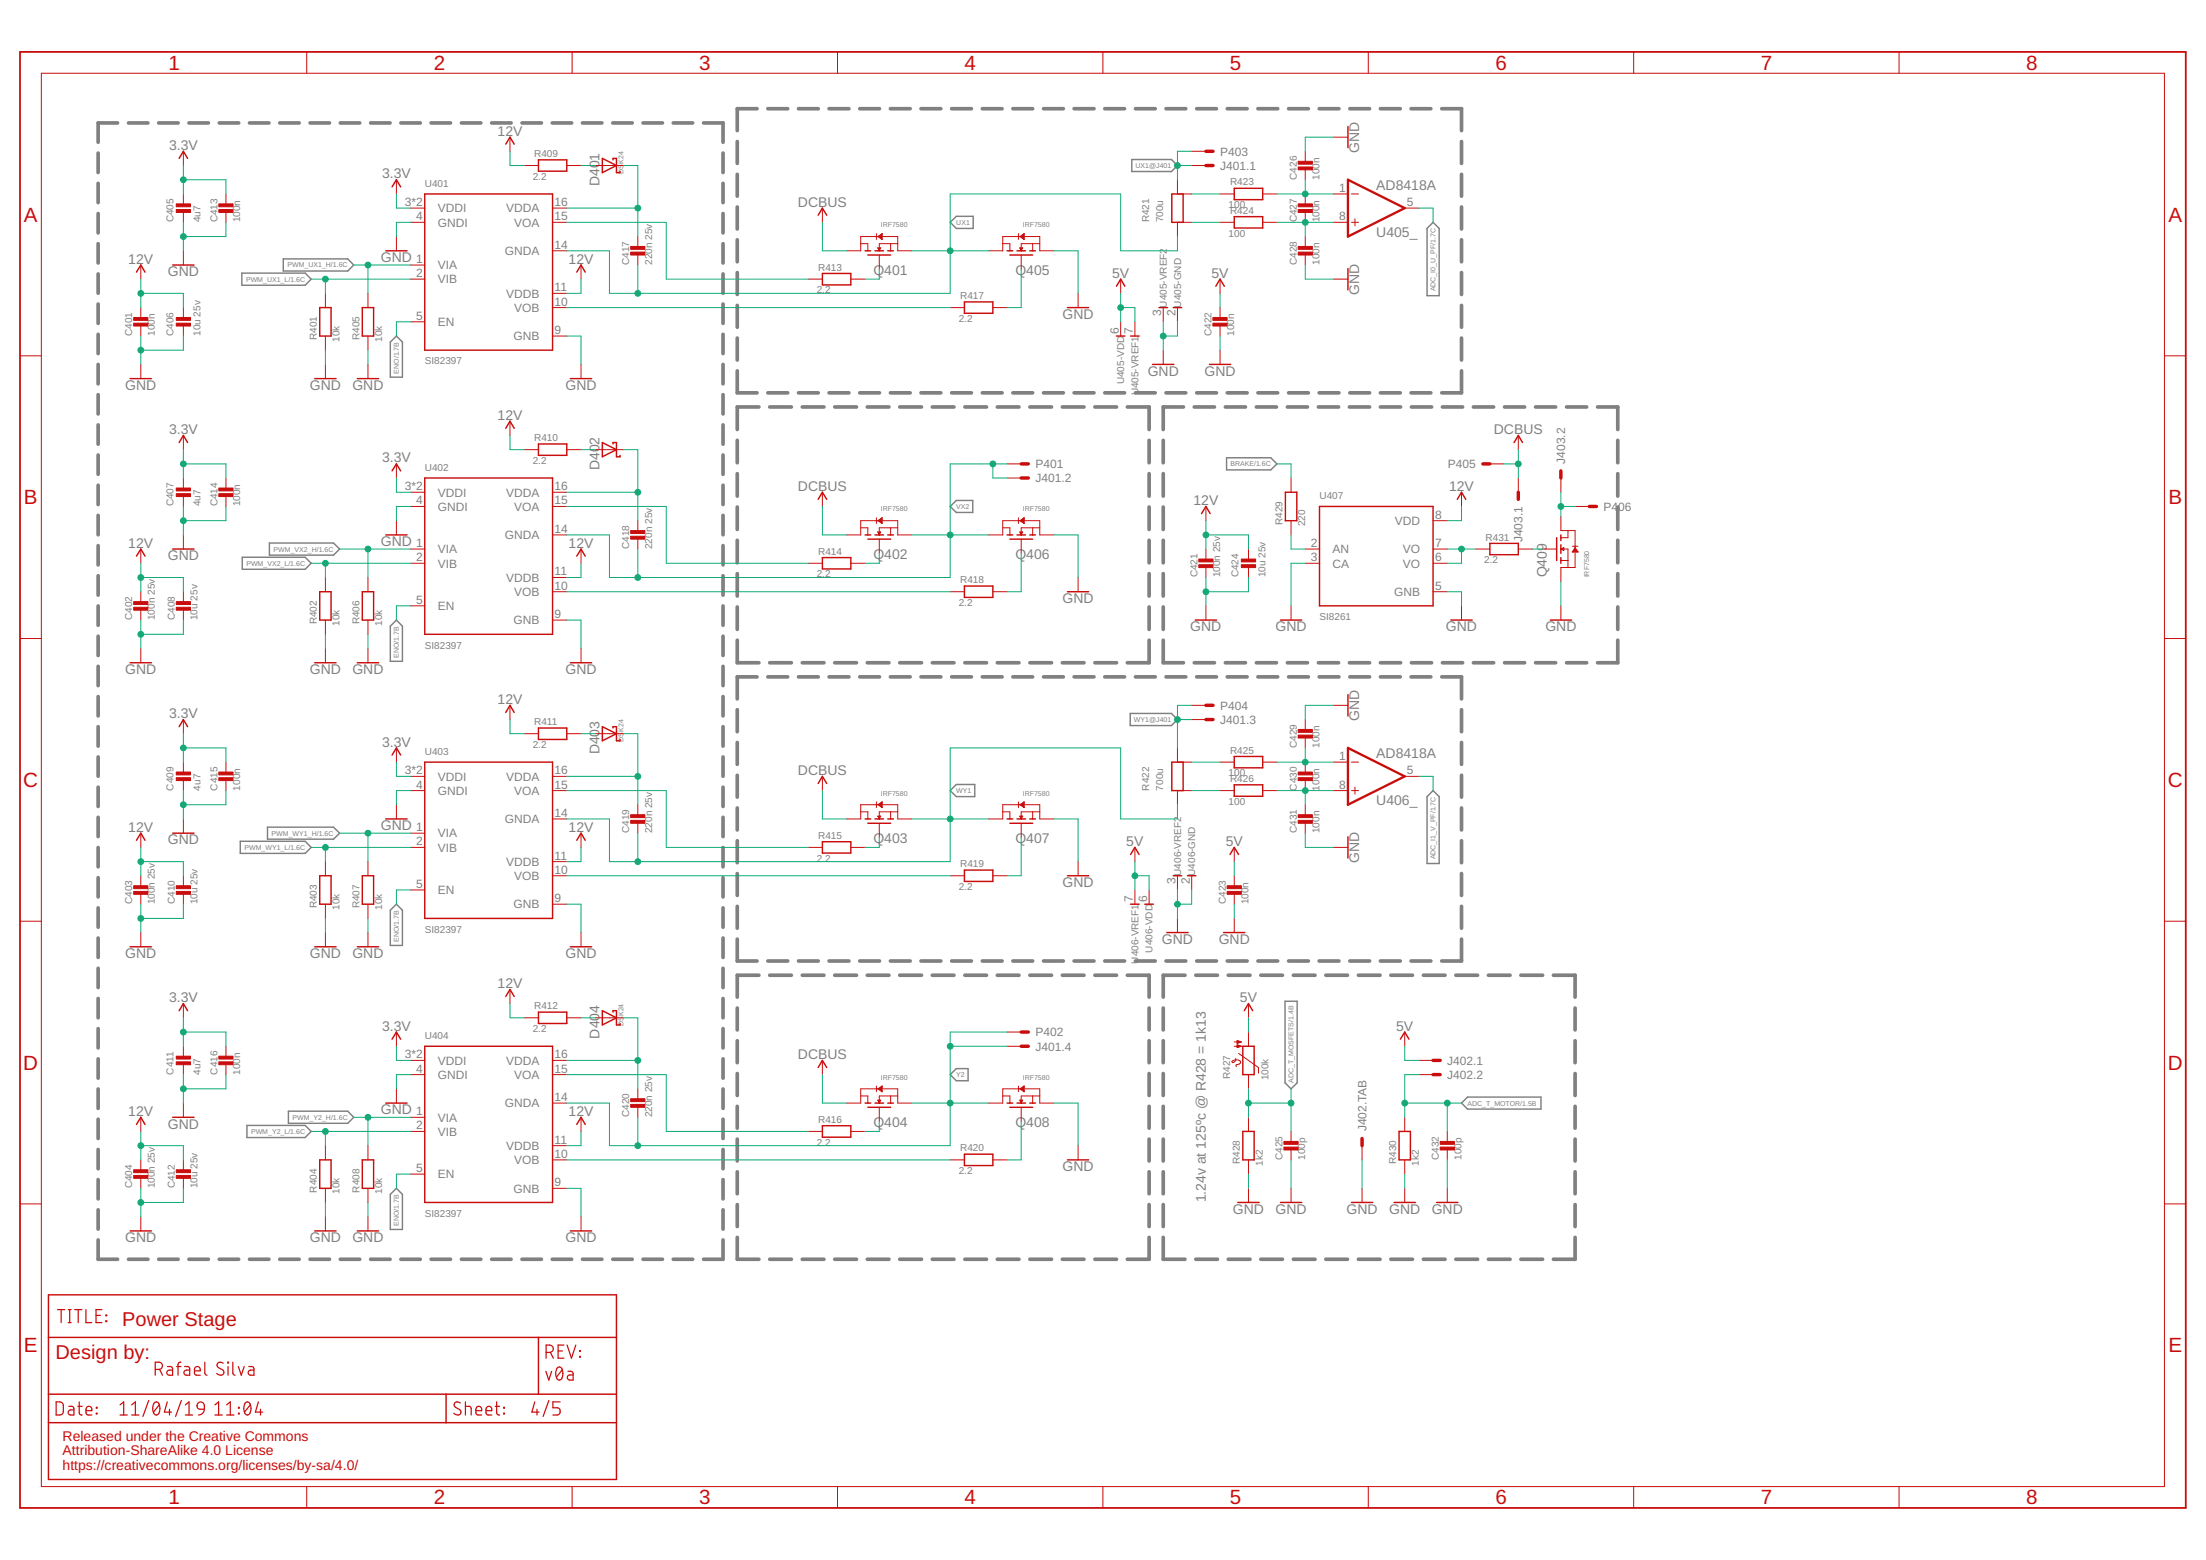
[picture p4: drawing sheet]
<svg xmlns="http://www.w3.org/2000/svg" width="420mm" height="297mm" viewBox="0 0 420 297" stroke-linecap="round" stroke-linejoin="round" font-family="sans-serif">
<defs><g id="words">
<g font-size="3.9" fill="#c90d0c">
<text x="32.1" y="13.3">1</text>
<text x="82.6" y="13.3">2</text>
<text x="133.2" y="13.3">3</text>
<text x="183.7" y="13.3">4</text>
<text x="234.3" y="13.3">5</text>
<text x="284.8" y="13.3">6</text>
<text x="335.4" y="13.3">7</text>
<text x="385.9" y="13.3">8</text>
<text x="4.6" y="42.2">A</text>
<text x="413" y="42.2">A</text>
<text x="4.6" y="96.1">B</text>
<text x="413" y="96.1">B</text>
<text x="4.4" y="149.9">C</text>
<text x="412.9" y="149.9">C</text>
<text x="4.4" y="203.7">D</text>
<text x="412.9" y="203.7">D</text>
<text x="4.6" y="257.5">E</text>
<text x="413" y="257.5">E</text>
<text x="32.1" y="286.5">1</text>
<text x="82.6" y="286.5">2</text>
<text x="133.2" y="286.5">3</text>
<text x="183.7" y="286.5">4</text>
<text x="234.3" y="286.5">5</text>
<text x="284.8" y="286.5">6</text>
<text x="335.4" y="286.5">7</text>
<text x="385.9" y="286.5">8</text>
</g>
<g font-size="3.8" fill="#c90d0c">
<text x="23.3" y="252.5">Power Stage</text>
<text x="10.6" y="258.7">Design by:</text>
</g>
<g font-size="2.7" fill="#808080">
<text x="32.2" y="28.5">3.3V</text>
<text x="94.8" y="25.8">12V</text>
<text x="258.9" y="29.1" transform="rotate(-90 258.9 29.1)">GND</text>
<text x="72.8" y="34">3.3V</text>
<text x="114.2" y="35.5" transform="rotate(-90 114.2 35.5)">D401</text>
<text x="152" y="39.4">DCBUS</text>
<text x="262.1" y="36.1">AD8418A</text>
<text x="262.1" y="45">U405_</text>
<text x="24.4" y="50.2">12V</text>
<text x="32" y="52.6">GND</text>
<text x="72.5" y="49.9">GND</text>
<text x="108.3" y="50.2">12V</text>
<text x="166.4" y="52.3">Q401</text>
<text x="193.4" y="52.3">Q405</text>
<text x="211.8" y="52.9">5V</text>
<text x="230.7" y="52.9">5V</text>
<text x="258.9" y="56.1" transform="rotate(-90 258.9 56.1)">GND</text>
<text x="202.4" y="60.7">GND</text>
<text x="218.6" y="71.5">GND</text>
<text x="229.4" y="71.5">GND</text>
<text x="23.8" y="74.2">GND</text>
<text x="59" y="74.2">GND</text>
<text x="67.1" y="74.2">GND</text>
<text x="107.7" y="74.2">GND</text>
<text x="32.2" y="82.6">3.3V</text>
<text x="94.8" y="79.9">12V</text>
<text x="284.5" y="82.6">DCBUS</text>
<text x="72.8" y="88">3.3V</text>
<text x="114.2" y="89.6" transform="rotate(-90 114.2 89.6)">D402</text>
<text x="152" y="93.5">DCBUS</text>
<text x="276" y="93.5">12V</text>
<text x="227.3" y="96.2">12V</text>
<text x="24.4" y="104.3">12V</text>
<text x="32" y="106.7">GND</text>
<text x="72.5" y="104">GND</text>
<text x="108.3" y="104.3">12V</text>
<text x="166.4" y="106.4">Q402</text>
<text x="193.4" y="106.4">Q406</text>
<text x="294.6" y="110" transform="rotate(-90 294.6 110)">Q409</text>
<text x="202.4" y="114.8">GND</text>
<text x="226.7" y="120.2">GND</text>
<text x="242.9" y="120.2">GND</text>
<text x="275.4" y="120.2">GND</text>
<text x="294.3" y="120.2">GND</text>
<text x="23.8" y="128.3">GND</text>
<text x="59" y="128.3">GND</text>
<text x="67.1" y="128.3">GND</text>
<text x="107.7" y="128.3">GND</text>
<text x="32.2" y="136.7">3.3V</text>
<text x="94.8" y="134">12V</text>
<text x="258.9" y="137.3" transform="rotate(-90 258.9 137.3)">GND</text>
<text x="72.8" y="142.1">3.3V</text>
<text x="114.2" y="143.6" transform="rotate(-90 114.2 143.6)">D403</text>
<text x="152" y="147.6">DCBUS</text>
<text x="262.1" y="144.3">AD8418A</text>
<text x="262.1" y="153.2">U406_</text>
<text x="24.4" y="158.4">12V</text>
<text x="32" y="160.8">GND</text>
<text x="72.5" y="158.1">GND</text>
<text x="108.3" y="158.4">12V</text>
<text x="166.4" y="160.5">Q403</text>
<text x="193.4" y="160.5">Q407</text>
<text x="214.5" y="161.1">5V</text>
<text x="233.5" y="161.1">5V</text>
<text x="258.9" y="164.3" transform="rotate(-90 258.9 164.3)">GND</text>
<text x="202.4" y="168.9">GND</text>
<text x="221.3" y="179.7">GND</text>
<text x="232.1" y="179.7">GND</text>
<text x="23.8" y="182.4">GND</text>
<text x="59" y="182.4">GND</text>
<text x="67.1" y="182.4">GND</text>
<text x="107.7" y="182.4">GND</text>
<text x="32.2" y="190.8">3.3V</text>
<text x="94.8" y="188.1">12V</text>
<text x="236.2" y="190.8">5V</text>
<text x="72.8" y="196.2">3.3V</text>
<text x="114.2" y="197.7" transform="rotate(-90 114.2 197.7)">D404</text>
<text x="265.9" y="196.2">5V</text>
<text x="152" y="201.6">DCBUS</text>
<text x="24.4" y="212.5">12V</text>
<text x="32" y="214.9">GND</text>
<text x="72.5" y="212.2">GND</text>
<text x="108.3" y="212.5">12V</text>
<text x="166.4" y="214.6">Q404</text>
<text x="193.4" y="214.6">Q408</text>
<text x="202.4" y="223">GND</text>
<text x="229.7" y="229" transform="rotate(-90 229.7 229)">1.24v at 125ºc @ R428 = 1k13</text>
<text x="234.8" y="231.1">GND</text>
<text x="242.9" y="231.1">GND</text>
<text x="256.5" y="231.1">GND</text>
<text x="264.6" y="231.1">GND</text>
<text x="272.7" y="231.1">GND</text>
<text x="23.8" y="236.5">GND</text>
<text x="59" y="236.5">GND</text>
<text x="67.1" y="236.5">GND</text>
<text x="107.7" y="236.5">GND</text>
</g>
<g font-size="2.7" fill="#c90d0c">
<text x="11.9" y="274.4">Released under the Creative Commons</text>
<text x="11.9" y="279.8">https://creativecommons.org/licenses/by-sa/4.0/</text>
<text x="11.9" y="277.1">Attribution-ShareAlike 4.0 License</text>
</g>
<g font-size="2.3" fill="#808080">
<text x="232.4" y="29.6">P403</text>
<text x="232.4" y="32.3">J401.1</text>
<text x="77.1" y="39.3">3*2</text>
<text x="79.3" y="42">4</text>
<text x="83.4" y="40.4">VDDI</text>
<text x="96.4" y="40.5">VDDA</text>
<text x="105.6" y="42">15</text>
<text x="105.6" y="39.3">16</text>
<text x="255.1" y="42">8</text>
<text x="255.1" y="36.6">1</text>
<text x="267.9" y="39.3">5</text>
<text x="83.4" y="43.2">GNDI</text>
<text x="97.9" y="43.2">VOA</text>
<text x="105.6" y="47.4">14</text>
<text x="79.3" y="50.1">1</text>
<text x="79.3" y="52.8">2</text>
<text x="83.4" y="51.3">VIA</text>
<text x="83.4" y="54">VIB</text>
<text x="96.2" y="48.6">GNDA</text>
<text x="96.4" y="56.7">VDDB</text>
<text x="97.9" y="59.4">VOB</text>
<text x="105.6" y="58.2">10</text>
<text x="105.6" y="55.5">11</text>
<text x="79.3" y="60.9">5</text>
<text x="83.4" y="62.1">EN</text>
<text x="97.8" y="64.8">GNB</text>
<text x="105.6" y="63.6">9</text>
<text x="213.1" y="63.6" transform="rotate(-90 213.1 63.6)">6</text>
<text x="215.8" y="63.6" transform="rotate(-90 215.8 63.6)">7</text>
<text x="221.2" y="60.2" transform="rotate(-90 221.2 60.2)">3</text>
<text x="223.9" y="60.2" transform="rotate(-90 223.9 60.2)">2</text>
<text x="197.2" y="89.1">P401</text>
<text x="275.7" y="89.1">P405</text>
<text x="298.1" y="88.3" transform="rotate(-90 298.1 88.3)">J403.2</text>
<text x="77.1" y="93.4">3*2</text>
<text x="83.4" y="94.5">VDDI</text>
<text x="96.4" y="94.5">VDDA</text>
<text x="105.6" y="93.4">16</text>
<text x="197.2" y="91.8">J401.2</text>
<text x="79.3" y="96.1">4</text>
<text x="83.4" y="97.2">GNDI</text>
<text x="97.9" y="97.3">VOA</text>
<text x="105.6" y="101.5">14</text>
<text x="105.6" y="96.1">15</text>
<text x="265.6" y="100">VDD</text>
<text x="273.3" y="98.8">8</text>
<text x="305.4" y="97.2">P4</text>
<text x="308.2" y="97.2">06</text>
<text x="79.3" y="104.2">1</text>
<text x="79.3" y="106.9">2</text>
<text x="83.4" y="105.4">VIA</text>
<text x="96.2" y="102.7">GNDA</text>
<text x="249.7" y="104.2">2</text>
<text x="249.7" y="106.9">3</text>
<text x="253.8" y="105.4">AN</text>
<text x="267.2" y="105.4">VO</text>
<text x="273.3" y="106.9">6</text>
<text x="273.3" y="104.2">7</text>
<text x="290" y="103.3" transform="rotate(-90 290 103.3)">J403.1</text>
<text x="83.4" y="108.1">VIB</text>
<text x="96.4" y="110.8">VDDB</text>
<text x="97.9" y="113.5">VOB</text>
<text x="105.6" y="112.3">10</text>
<text x="105.6" y="109.6">11</text>
<text x="253.8" y="108.1">CA</text>
<text x="265.5" y="113.5">GNB</text>
<text x="267.2" y="108.1">VO</text>
<text x="273.3" y="112.3">5</text>
<text x="79.3" y="115">5</text>
<text x="83.4" y="116.2">EN</text>
<text x="97.8" y="118.9">GNB</text>
<text x="105.6" y="117.7">9</text>
<text x="232.4" y="137.8">J401.3</text>
<text x="232.4" y="135.1">P404</text>
<text x="77.1" y="147.4">3*2</text>
<text x="83.4" y="148.6">VDDI</text>
<text x="96.4" y="148.6">VDDA</text>
<text x="105.6" y="147.4">16</text>
<text x="255.1" y="144.7">1</text>
<text x="267.9" y="147.4">5</text>
<text x="79.3" y="150.2">4</text>
<text x="83.4" y="151.3">GNDI</text>
<text x="97.9" y="151.3">VOA</text>
<text x="105.6" y="155.6">14</text>
<text x="105.6" y="150.2">15</text>
<text x="255.1" y="150.2">8</text>
<text x="79.3" y="158.3">1</text>
<text x="79.3" y="161">2</text>
<text x="83.4" y="159.5">VIA</text>
<text x="96.2" y="156.8">GNDA</text>
<text x="83.4" y="162.2">VIB</text>
<text x="96.4" y="164.9">VDDB</text>
<text x="97.9" y="167.6">VOB</text>
<text x="105.6" y="166.4">10</text>
<text x="105.6" y="163.7">11</text>
<text x="79.3" y="169.1">5</text>
<text x="83.4" y="170.3">EN</text>
<text x="97.8" y="173">GNB</text>
<text x="105.6" y="171.8">9</text>
<text x="215.8" y="171.8" transform="rotate(-90 215.8 171.8)">7</text>
<text x="218.5" y="171.8" transform="rotate(-90 218.5 171.8)">6</text>
<text x="223.9" y="168.4" transform="rotate(-90 223.9 168.4)">3</text>
<text x="226.6" y="168.4" transform="rotate(-90 226.6 168.4)">2</text>
<text x="197.2" y="197.3">P402</text>
<text x="77.1" y="201.5">3*2</text>
<text x="83.4" y="202.7">VDDI</text>
<text x="96.4" y="202.7">VDDA</text>
<text x="105.6" y="201.5">16</text>
<text x="197.2" y="200">J401.4</text>
<text x="275.7" y="202.7">J402.1</text>
<text x="79.3" y="204.2">4</text>
<text x="83.4" y="205.4">GNDI</text>
<text x="97.9" y="205.4">VOA</text>
<text x="105.6" y="209.7">14</text>
<text x="105.6" y="204.2">15</text>
<text x="275.7" y="205.4">J402.2</text>
<text x="79.3" y="212.4">1</text>
<text x="79.3" y="215.1">2</text>
<text x="83.4" y="213.5">VIA</text>
<text x="96.2" y="210.9">GNDA</text>
<text x="260.2" y="215.4" transform="rotate(-90 260.2 215.4)">J402.TAB</text>
<text x="83.4" y="216.3">VIB</text>
<text x="96.4" y="219">VDDB</text>
<text x="97.9" y="221.7">VOB</text>
<text x="105.6" y="220.5">10</text>
<text x="105.6" y="217.8">11</text>
<text x="79.3" y="223.2">5</text>
<text x="83.4" y="224.4">EN</text>
<text x="97.8" y="227.1">GNB</text>
<text x="105.6" y="225.9">9</text>
</g>
<g font-size="1.9" fill="#808080">
<text x="101.7" y="29.9">R409</text>
<text x="80.9" y="35.6">U401</text>
<text x="101.5" y="34.2">2.2</text>
<text x="234.3" y="35.3">R423</text>
<text x="247" y="34.2" transform="rotate(-90 247 34.2)">C426</text>
<text x="251.3" y="34.2" transform="rotate(-90 251.3 34.2)">100n</text>
<text x="234" y="39.6">100</text>
<text x="234.3" y="40.7">R424</text>
<text x="33" y="42.3" transform="rotate(-90 33 42.3)">C405</text>
<text x="38.2" y="42.3" transform="rotate(-90 38.2 42.3)">4u7</text>
<text x="41.4" y="42.3" transform="rotate(-90 41.4 42.3)">C413</text>
<text x="45.7" y="42.3" transform="rotate(-90 45.7 42.3)">100n</text>
<text x="218.9" y="42.3" transform="rotate(-90 218.9 42.3)">R421</text>
<text x="221.6" y="42.3" transform="rotate(-90 221.6 42.3)">700u</text>
<text x="234" y="45">100</text>
<text x="247" y="42.3" transform="rotate(-90 247 42.3)">C427</text>
<text x="251.3" y="42.3" transform="rotate(-90 251.3 42.3)">100n</text>
<text x="119.9" y="50.5" transform="rotate(-90 119.9 50.5)">C417</text>
<text x="124.2" y="50.5" transform="rotate(-90 124.2 50.5)">220n 25v</text>
<text x="155.8" y="51.5">R413</text>
<text x="247" y="50.5" transform="rotate(-90 247 50.5)">C428</text>
<text x="251.3" y="50.5" transform="rotate(-90 251.3 50.5)">100n</text>
<text x="155.6" y="55.9">2.2</text>
<text x="182.9" y="56.9">R417</text>
<text x="222.2" y="58.6" transform="rotate(-90 222.2 58.6)">U405-VREF2</text>
<text x="224.9" y="58.6" transform="rotate(-90 224.9 58.6)">U405-GND</text>
<text x="25.2" y="64" transform="rotate(-90 25.2 64)">C401</text>
<text x="29.5" y="64" transform="rotate(-90 29.5 64)">100n</text>
<text x="33" y="64" transform="rotate(-90 33 64)">C406</text>
<text x="38.2" y="64" transform="rotate(-90 38.2 64)">10u 25v</text>
<text x="60.3" y="64.8" transform="rotate(-90 60.3 64.8)">R401</text>
<text x="64.7" y="65.1" transform="rotate(-90 64.7 65.1)">10k</text>
<text x="68.5" y="64.8" transform="rotate(-90 68.5 64.8)">R405</text>
<text x="72.8" y="65.1" transform="rotate(-90 72.8 65.1)">10k</text>
<text x="182.6" y="61.3">2.2</text>
<text x="230.8" y="64" transform="rotate(-90 230.8 64)">C422</text>
<text x="235.1" y="64" transform="rotate(-90 235.1 64)">100n</text>
<text x="80.9" y="69.4">SI82397</text>
<text x="214.1" y="73.2" transform="rotate(-90 214.1 73.2)">U405-VDD</text>
<text x="216.8" y="75.3" transform="rotate(-90 216.8 75.3)">U405-VREF1</text>
<text x="101.7" y="84">R410</text>
<text x="80.9" y="89.7">U402</text>
<text x="101.5" y="88.3">2.2</text>
<text x="251.3" y="95.1">U407</text>
<text x="33" y="96.4" transform="rotate(-90 33 96.4)">C407</text>
<text x="38.2" y="96.4" transform="rotate(-90 38.2 96.4)">4u7</text>
<text x="41.4" y="96.4" transform="rotate(-90 41.4 96.4)">C414</text>
<text x="45.7" y="96.4" transform="rotate(-90 45.7 96.4)">100n</text>
<text x="244.3" y="100" transform="rotate(-90 244.3 100)">R429</text>
<text x="248.6" y="100.2" transform="rotate(-90 248.6 100.2)">220</text>
<text x="119.9" y="104.5" transform="rotate(-90 119.9 104.5)">C418</text>
<text x="124.2" y="104.5" transform="rotate(-90 124.2 104.5)">220n 25v</text>
<text x="155.8" y="105.6">R414</text>
<text x="282.7" y="107.3">2.2</text>
<text x="283" y="102.9">R431</text>
<text x="155.6" y="110">2.2</text>
<text x="182.9" y="111">R418</text>
<text x="228.1" y="110" transform="rotate(-90 228.1 110)">C421</text>
<text x="232.4" y="110" transform="rotate(-90 232.4 110)">100n 25v</text>
<text x="235.9" y="110" transform="rotate(-90 235.9 110)">C424</text>
<text x="241" y="110" transform="rotate(-90 241 110)">10u 25v</text>
<text x="25.2" y="118.1" transform="rotate(-90 25.2 118.1)">C402</text>
<text x="29.5" y="118.1" transform="rotate(-90 29.5 118.1)">100n 25v</text>
<text x="33.3" y="118.1" transform="rotate(-90 33.3 118.1)">C408</text>
<text x="37.6" y="118.1" transform="rotate(-90 37.6 118.1)">10u 25v</text>
<text x="60.3" y="118.9" transform="rotate(-90 60.3 118.9)">R402</text>
<text x="64.7" y="119.2" transform="rotate(-90 64.7 119.2)">10k</text>
<text x="68.5" y="118.9" transform="rotate(-90 68.5 118.9)">R406</text>
<text x="72.8" y="119.2" transform="rotate(-90 72.8 119.2)">10k</text>
<text x="182.6" y="115.4">2.2</text>
<text x="251.3" y="118.1">SI8261</text>
<text x="80.9" y="123.5">SI82397</text>
<text x="80.9" y="143.8">U403</text>
<text x="101.5" y="142.4">2.2</text>
<text x="101.7" y="138.1">R411</text>
<text x="234.3" y="143.5">R425</text>
<text x="247" y="142.4" transform="rotate(-90 247 142.4)">C429</text>
<text x="251.3" y="142.4" transform="rotate(-90 251.3 142.4)">100n</text>
<text x="234" y="147.8">100</text>
<text x="234.3" y="148.9">R426</text>
<text x="33" y="150.5" transform="rotate(-90 33 150.5)">C409</text>
<text x="38.2" y="150.5" transform="rotate(-90 38.2 150.5)">4u7</text>
<text x="41.4" y="150.5" transform="rotate(-90 41.4 150.5)">C415</text>
<text x="45.7" y="150.5" transform="rotate(-90 45.7 150.5)">100n</text>
<text x="218.9" y="150.5" transform="rotate(-90 218.9 150.5)">R422</text>
<text x="221.6" y="150.5" transform="rotate(-90 221.6 150.5)">700u</text>
<text x="234" y="153.2">100</text>
<text x="247" y="150.5" transform="rotate(-90 247 150.5)">C430</text>
<text x="251.3" y="150.5" transform="rotate(-90 251.3 150.5)">100n</text>
<text x="119.9" y="158.6" transform="rotate(-90 119.9 158.6)">C419</text>
<text x="124.2" y="158.6" transform="rotate(-90 124.2 158.6)">220n 25v</text>
<text x="155.8" y="159.7">R415</text>
<text x="247" y="158.6" transform="rotate(-90 247 158.6)">C431</text>
<text x="251.3" y="158.6" transform="rotate(-90 251.3 158.6)">100n</text>
<text x="155.6" y="164.1">2.2</text>
<text x="182.9" y="165.1">R419</text>
<text x="224.9" y="166.8" transform="rotate(-90 224.9 166.8)">U406-VREF2</text>
<text x="227.6" y="166.8" transform="rotate(-90 227.6 166.8)">U406-GND</text>
<text x="25.2" y="172.2" transform="rotate(-90 25.2 172.2)">C403</text>
<text x="29.5" y="172.2" transform="rotate(-90 29.5 172.2)">100n 25v</text>
<text x="33.3" y="172.2" transform="rotate(-90 33.3 172.2)">C410</text>
<text x="37.6" y="172.2" transform="rotate(-90 37.6 172.2)">10u 25v</text>
<text x="60.3" y="173" transform="rotate(-90 60.3 173)">R403</text>
<text x="64.7" y="173.2" transform="rotate(-90 64.7 173.2)">10k</text>
<text x="68.5" y="173" transform="rotate(-90 68.5 173)">R407</text>
<text x="72.8" y="173.2" transform="rotate(-90 72.8 173.2)">10k</text>
<text x="182.6" y="169.5">2.2</text>
<text x="233.5" y="172.2" transform="rotate(-90 233.5 172.2)">C423</text>
<text x="237.8" y="172.2" transform="rotate(-90 237.8 172.2)">100n</text>
<text x="80.9" y="177.6">SI82397</text>
<text x="216.8" y="183.5" transform="rotate(-90 216.8 183.5)">U406-VREF1</text>
<text x="219.5" y="181.4" transform="rotate(-90 219.5 181.4)">U406-VDD</text>
<text x="80.9" y="197.9">U404</text>
<text x="101.5" y="196.5">2.2</text>
<text x="101.7" y="192.2">R412</text>
<text x="33" y="204.6" transform="rotate(-90 33 204.6)">C411</text>
<text x="38.2" y="204.6" transform="rotate(-90 38.2 204.6)">4u7</text>
<text x="41.4" y="204.6" transform="rotate(-90 41.4 204.6)">C416</text>
<text x="45.7" y="204.6" transform="rotate(-90 45.7 204.6)">100n</text>
<text x="234.3" y="205.4" transform="rotate(-90 234.3 205.4)">R427</text>
<text x="241.6" y="205.7" transform="rotate(-90 241.6 205.7)">100k</text>
<text x="119.9" y="212.7" transform="rotate(-90 119.9 212.7)">C420</text>
<text x="124.2" y="212.7" transform="rotate(-90 124.2 212.7)">220n 25v</text>
<text x="155.8" y="213.8">R416</text>
<text x="155.6" y="218.1">2.2</text>
<text x="182.9" y="219.2">R420</text>
<text x="236.2" y="221.7" transform="rotate(-90 236.2 221.7)">R428</text>
<text x="240.5" y="221.9" transform="rotate(-90 240.5 221.9)">1k2</text>
<text x="244.3" y="220.9" transform="rotate(-90 244.3 220.9)">C425</text>
<text x="248.6" y="220.9" transform="rotate(-90 248.6 220.9)">100p</text>
<text x="265.9" y="221.7" transform="rotate(-90 265.9 221.7)">R430</text>
<text x="270.2" y="221.9" transform="rotate(-90 270.2 221.9)">1k2</text>
<text x="274" y="220.9" transform="rotate(-90 274 220.9)">C432</text>
<text x="278.4" y="220.9" transform="rotate(-90 278.4 220.9)">100p</text>
<text x="25.2" y="226.3" transform="rotate(-90 25.2 226.3)">C404</text>
<text x="29.5" y="226.3" transform="rotate(-90 29.5 226.3)">100n 25v</text>
<text x="33.3" y="226.3" transform="rotate(-90 33.3 226.3)">C412</text>
<text x="37.6" y="226.3" transform="rotate(-90 37.6 226.3)">10u 25v</text>
<text x="60.3" y="227.1" transform="rotate(-90 60.3 227.1)">R404</text>
<text x="64.7" y="227.3" transform="rotate(-90 64.7 227.3)">10k</text>
<text x="68.5" y="227.1" transform="rotate(-90 68.5 227.1)">R408</text>
<text x="72.8" y="227.3" transform="rotate(-90 72.8 227.3)">10k</text>
<text x="182.6" y="223.6">2.2</text>
<text x="80.9" y="231.7">SI82397</text>
</g>
<g font-size="1.3" fill="#808080">
<text x="118.8" y="33" transform="rotate(-90 118.8 33)">DS</text>
<text x="118.8" y="31.2" transform="rotate(-90 118.8 31.2)">K24</text>
<text x="216.3" y="32">UX1@J401</text>
<text x="167.7" y="43.3">IRF7580</text>
<text x="182.1" y="42.8">UX1</text>
<text x="194.8" y="43.3">IRF7580</text>
<text x="46.9" y="53.6">PWM_UX1_L/1.6C</text>
<text x="54.7" y="50.9">PWM_UX1_H/1.6C</text>
<text x="273.4" y="55.5" transform="rotate(-90 273.4 55.5)">ADC_I0_U_PF/1.7C</text>
<text x="76" y="71.1" transform="rotate(-90 76 71.1)">ENO/1.7B</text>
<text x="234.3" y="88.8">BRAKE/1.6C</text>
<text x="167.7" y="97.4">IRF7580</text>
<text x="182.1" y="96.9">VX2</text>
<text x="194.8" y="97.4">IRF7580</text>
<text x="46.9" y="107.7">PWM_VX2_L/1.6C</text>
<text x="52.1" y="105">PWM_VX2_H/1.6C</text>
<text x="302.7" y="110" transform="rotate(-90 302.7 110)">IRF7580</text>
<text x="76" y="125.2" transform="rotate(-90 76 125.2)">ENO/1.7B</text>
<text x="216" y="137.5">WY1@J401</text>
<text x="118.8" y="141.2" transform="rotate(-90 118.8 141.2)">DS</text>
<text x="118.8" y="139.4" transform="rotate(-90 118.8 139.4)">K24</text>
<text x="167.7" y="151.5">IRF7580</text>
<text x="182.1" y="151">WY1</text>
<text x="194.8" y="151.5">IRF7580</text>
<text x="46.6" y="161.8">PWM_WY1_L/1.6C</text>
<text x="51.7" y="159.1">PWM_WY1_H/1.6C</text>
<text x="273.4" y="163.6" transform="rotate(-90 273.4 163.6)">ADC_I1_V_PF/1.7C</text>
<text x="76" y="179.3" transform="rotate(-90 76 179.3)">ENO/1.7B</text>
<text x="118.8" y="195.3" transform="rotate(-90 118.8 195.3)">DS</text>
<text x="118.8" y="193.5" transform="rotate(-90 118.8 193.5)">K24</text>
<text x="167.7" y="205.6">IRF7580</text>
<text x="182.1" y="205.1">Y2</text>
<text x="194.8" y="205.6">IRF7580</text>
<text x="246.4" y="206.2" transform="rotate(-90 246.4 206.2)">ADC_T_MOSFETS/1.4B</text>
<text x="47.8" y="215.9">PWM_Y2_L/1.6C</text>
<text x="55.7" y="213.2">PWM_Y2_H/1.6C</text>
<text x="279.5" y="210.5">ADC_T_MOTOR/1.5B</text>
<text x="76" y="233.4" transform="rotate(-90 76 233.4)">ENO/1.7B</text>
</g>
</g></defs>
<g fill="none" stroke="#808080" stroke-width=".7">
<path d="M18.7 29.1v3.8M18.7 34.9v3.7M22.4 23.4h-3.7v3.7M24.5 23.4h3.7M30.2 23.4h3.7M36 23.4h3.7M41.8 23.4h3.7M47.5 23.4h3.7M53.3 23.4h3.7M59.1 23.4h3.7M64.8 23.4h3.7M70.6 23.4h3.7"/>
<path d="M76.3 23.4h3.8M82.1 23.4h3.7M87.9 23.4h3.7M93.6 23.4h3.7M99.4 23.4h3.7M105.2 23.4h3.7M110.9 23.4h3.7M116.7 23.4h3.7M122.5 23.4h3.7M128.2 23.4h3.7M134 23.4h3.7v3.7M137.7 29.1v3.8"/>
<path d="M137.7 34.9v3.7M140.4 26.9v4.2M140.4 33.2v4.2M140.4 39.4v4.2M144.2 20.7h-3.8v4.2M146.2 20.7h3.8M152.1 20.7h3.8M157.9 20.7h3.8M163.7 20.7h3.8M169.6 20.7h3.8M175.4 20.7h3.8M181.3 20.7h3.7"/>
<path d="M187.1 20.7h3.8M192.9 20.7h3.8M198.8 20.7h3.7M204.6 20.7h3.8M210.4 20.7h3.8M216.3 20.7h3.7M222.1 20.7h3.7M227.9 20.7h3.8M233.7 20.7h3.8M239.6 20.7h3.8M245.4 20.7h3.8M251.2 20.7h3.8"/>
<path d="M257.1 20.7h3.8M262.9 20.7h3.8M268.8 20.7h3.7M274.6 20.7h3.8v4.2M278.4 26.9v4.2M278.4 33.2v4.2M278.4 39.4v4.2M18.7 40.7v3.6M18.7 46.4v3.7M18.7 52.2v3.6M18.7 57.9v3.7M137.7 40.7v3.6"/>
<path d="M137.7 46.4v3.7M137.7 52.2v3.6M137.7 57.9v3.7M140.4 45.7v4.1M140.4 51.9v4.2M140.4 58.1v4.2M278.4 45.7v4.1M278.4 51.9v4.2M278.4 58.1v4.2M18.7 63.6v3.7M18.7 69.4v3.7M18.7 75.1v3.7"/>
<path d="M137.7 63.6v3.7M137.7 69.4v3.7M137.7 75.1v3.7M140.4 70.6v4.2h3.8M140.4 64.4v4.2M144.5 77.5h-4.1v4.3M146.2 74.8h3.8M146.6 77.5h4.1M152.1 74.8h3.8M152.8 77.5h4.1M157.9 74.8h3.8M159 77.5h4.1"/>
<path d="M163.7 74.8h3.8M165.2 77.5h4.1M169.6 74.8h3.8M171.4 77.5h4.1M175.4 74.8h3.8M177.6 77.5h4.1M181.3 74.8h3.7M183.8 77.5h4.1M187.1 74.8h3.8M189.9 77.5h4.2M192.9 74.8h3.8M196.2 77.5h4.1"/>
<path d="M198.8 74.8h3.7M202.3 77.5h4.2M204.6 74.8h3.8M208.5 77.5h4.2M210.4 74.8h3.8M214.7 77.5h4.2v4.3M216.3 74.8h3.7M222.1 74.8h3.7M225.4 77.5h-3.8v4.3M227.5 77.5h3.8M227.9 74.8h3.8M233.4 77.5h3.8"/>
<path d="M233.7 74.8h3.8M239.3 77.5h3.8M239.6 74.8h3.8M245.2 77.5h3.8M245.4 74.8h3.8M251.1 77.5h3.9M251.2 74.8h3.8M257 77.5h3.9M257.1 74.8h3.8M262.9 74.8h3.8M262.9 77.5h3.9M268.8 74.8h3.7"/>
<path d="M268.8 77.5h3.9M274.7 77.5h3.9M278.4 64.4v4.2M278.4 70.6v4.2h-3.8M280.6 77.5h3.9M286.6 77.5h3.8M292.5 77.5h3.8M298.4 77.5h3.8M304.3 77.5h3.8v4.3M18.7 80.9v3.7M18.7 86.6v3.7M18.7 92.4v3.7"/>
<path d="M18.7 98.1v3.7M137.7 80.9v3.7M137.7 86.6v3.7M137.7 92.4v3.7M137.7 98.1v3.7M140.4 83.8v4.3M140.4 90.2v4.3M140.4 96.5v4.3M218.9 83.8v4.3M218.9 90.2v4.3M218.9 96.5v4.3M221.6 83.8v4.3"/>
<path d="M221.6 90.2v4.3M221.6 96.5v4.3M308.1 83.8v4.3M308.1 90.2v4.3M308.1 96.5v4.3M18.7 103.9v3.7M18.7 109.6v3.7M18.7 115.4v3.7M137.7 103.9v3.7M137.7 109.6v3.7M137.7 115.4v3.7M140.4 102.9v4.3"/>
<path d="M140.4 109.2v4.3M140.4 115.6v4.2M218.9 102.9v4.3M218.9 109.2v4.3M218.9 115.6v4.2M221.6 102.9v4.3M221.6 109.2v4.3M221.6 115.6v4.2M308.1 102.9v4.3M308.1 109.2v4.3M308.1 115.6v4.2M18.7 121.1v3.7"/>
<path d="M18.7 126.9v3.7M18.7 132.6v3.7M18.7 138.4v3.7M137.7 121.1v3.7M137.7 126.9v3.7M137.7 132.6v3.7M137.7 138.4v3.7M140.4 121.9v4.3h4.1M140.4 135.1v4.2M144.2 128.9h-3.8v4.2M146.2 128.9h3.8M146.6 126.2h4.1"/>
<path d="M152.1 128.9h3.8M152.8 126.2h4.1M157.9 128.9h3.8M159 126.2h4.1M163.7 128.9h3.8M165.2 126.2h4.1M169.6 128.9h3.8M171.4 126.2h4.1M175.4 128.9h3.8M177.6 126.2h4.1M181.3 128.9h3.7M183.8 126.2h4.1"/>
<path d="M187.1 128.9h3.8M189.9 126.2h4.2M192.9 128.9h3.8M196.2 126.2h4.1M198.8 128.9h3.7M202.3 126.2h4.2M204.6 128.9h3.8M208.5 126.2h4.2M210.4 128.9h3.8M216.3 128.9h3.7M218.9 121.9v4.3h-4.2M221.6 121.9v4.3h3.8"/>
<path d="M222.1 128.9h3.7M227.5 126.2h3.8M227.9 128.9h3.8M233.4 126.2h3.8M233.7 128.9h3.8M239.3 126.2h3.8M239.6 128.9h3.8M245.2 126.2h3.8M245.4 128.9h3.8M251.1 126.2h3.9M251.2 128.9h3.8M257 126.2h3.9"/>
<path d="M257.1 128.9h3.8M262.9 126.2h3.9M262.9 128.9h3.8M268.8 128.9h3.7M268.8 126.2h3.9M274.6 128.9h3.8v4.2M274.7 126.2h3.9M278.4 135.1v4.2M280.6 126.2h3.9M286.6 126.2h3.8M292.5 126.2h3.8M298.4 126.2h3.8"/>
<path d="M308.1 121.9v4.3h-3.8M18.7 144.1v3.7M18.7 149.9v3.7M18.7 155.6v3.7M137.7 144.1v3.7M137.7 149.9v3.7M137.7 155.6v3.7M140.4 141.4v4.1M140.4 147.6v4.2M140.4 153.8v4.2M278.4 141.4v4.1M278.4 147.6v4.2"/>
<path d="M278.4 153.8v4.2M18.7 161.4v3.7M18.7 167.1v3.7M18.7 172.9v3.7M18.7 178.6v3.7M137.7 161.4v3.7M137.7 167.1v3.7M137.7 172.9v3.7M137.7 178.6v3.7M140.4 160.1v4.2M140.4 166.3v4.2M140.4 172.6v4.1"/>
<path d="M140.4 178.8v4.2h3.8M278.4 160.1v4.2M278.4 166.3v4.2M278.4 172.6v4.1M278.4 178.8v4.2h-3.8M18.7 184.4v3.6M18.7 190.1v3.7M18.7 195.9v3.6M137.7 184.4v3.6M137.7 190.1v3.7M137.7 195.9v3.6M140.4 191.9v4.2"/>
<path d="M140.4 198.2v4.2M144.5 185.7h-4.1v4.2M146.2 183h3.8M146.6 185.7h4.1M152.1 183h3.8M152.8 185.7h4.1M157.9 183h3.8M159 185.7h4.1M163.7 183h3.8M165.2 185.7h4.1M169.6 183h3.8M171.4 185.7h4.1"/>
<path d="M175.4 183h3.8M177.6 185.7h4.1M181.3 183h3.7M183.8 185.7h4.1M187.1 183h3.8M189.9 185.7h4.2M192.9 183h3.8M196.2 185.7h4.1M198.8 183h3.7M202.3 185.7h4.2M204.6 183h3.8M208.5 185.7h4.2"/>
<path d="M210.4 183h3.8M214.7 185.7h4.2v4.2M216.3 183h3.7M218.9 191.9v4.2M218.9 198.2v4.2M221.6 191.9v4.2M221.6 198.2v4.2M222.1 183h3.7M225.7 185.7h-4.1v4.2M227.8 185.7h4.1M227.9 183h3.8M233.7 183h3.8"/>
<path d="M233.9 185.7h4.2M239.6 183h3.8M240.1 185.7h4.2M245.4 183h3.8M246.3 185.7h4.2M251.2 183h3.8M252.5 185.7h4.1M257.1 183h3.8M258.7 185.7h4.1M262.9 183h3.8M264.9 185.7h4.1M268.8 183h3.7"/>
<path d="M271.1 185.7h4.1M277.3 185.7h4.1M283.5 185.7h4.1M289.7 185.7h4.1M295.9 185.7h4.1v4.2M300 191.9v4.2M300 198.2v4.2M18.7 201.6v3.7M18.7 207.3v3.8M18.7 213.1v3.7M18.7 218.9v3.6M137.7 201.6v3.7"/>
<path d="M137.7 207.3v3.8M137.7 213.1v3.7M137.7 218.9v3.6M140.4 204.4v4.2M140.4 210.7v4.1M140.4 216.9v4.2M218.9 204.4v4.2M218.9 210.7v4.1M218.9 216.9v4.2M221.6 204.4v4.2M221.6 210.7v4.1M221.6 216.9v4.2"/>
<path d="M300 204.4v4.2M300 210.7v4.1M300 216.9v4.2M18.7 236.1v3.7h3.7M18.7 224.6v3.7M18.7 230.4v3.6M24.5 239.8h3.7M30.2 239.8h3.7M36 239.8h3.7M41.8 239.8h3.7M47.5 239.8h3.7M53.3 239.8h3.7"/>
<path d="M59.1 239.8h3.7M64.8 239.8h3.7M70.6 239.8h3.7M76.3 239.8h3.8M82.1 239.8h3.7M87.9 239.8h3.7M93.6 239.8h3.7M99.4 239.8h3.7M105.2 239.8h3.7M110.9 239.8h3.7M116.7 239.8h3.7M122.5 239.8h3.7"/>
<path d="M128.2 239.8h3.7M137.7 236.1v3.7h-3.7M137.7 224.6v3.7M137.7 230.4v3.6M140.4 223.1v4.2M140.4 229.4v4.2M140.4 235.6v4.2h4.1M146.6 239.8h4.1M152.8 239.8h4.1M159 239.8h4.1M165.2 239.8h4.1M171.4 239.8h4.1"/>
<path d="M177.6 239.8h4.1M183.8 239.8h4.1M189.9 239.8h4.2M196.2 239.8h4.1M202.3 239.8h4.2M208.5 239.8h4.2M218.9 223.1v4.2M218.9 229.4v4.2M218.9 235.6v4.2h-4.2M221.6 235.6v4.2h4.1M221.6 223.1v4.2M221.6 229.4v4.2"/>
<path d="M227.8 239.8h4.1M233.9 239.8h4.2M240.1 239.8h4.2M246.3 239.8h4.2M252.5 239.8h4.1M258.7 239.8h4.1M264.9 239.8h4.1M271.1 239.8h4.1M277.3 239.8h4.1M283.5 239.8h4.1M289.7 239.8h4.1M300 235.6v4.2h-4.1"/>
<path d="M300 223.1v4.2M300 229.4v4.2"/>
</g>
<g fill="none" stroke="#808080" stroke-width=".28">
<path d="M215.6 30.4h7.5l1.2 1.1-1.2 1.2h-7.5zM46.1 52h12l1.2 1.1-1.2 1.2h-12zM54 49.3h12.2l1.2 1.2-1.2 1.1h-12.2zM181 42.3l1.1-1.1h3.3v2.3h-3.3zM272.9 42.3l1.2 1.2v12.8h-2.3v-12.8zM74.3 65.1l1.2-1.1 1.1 1.1v6.7h-2.3zM181 96.4l1.1-1.1h3.2v2.3h-3.2zM233.6 87.2h8.4l1.2 1.1-1.2 1.2h-8.4zM46.1 106.1h12l1.2 1.2-1.2 1.1h-12zM51.3 103.4h12.2l1.2 1.1-1.2 1.2h-12.2zM74.3 119.2l1.2-1.1 1.1 1.1v6.7h-2.3zM215.3 135.8h7.8l1.2 1.2-1.2 1.2h-7.8z"/>
<path d="M50.9 157.5h12.6l1.2 1.1-1.2 1.2h-12.6zM181 150.5l1.1-1.1h3.6v2.3h-3.6zM271.8 151.7l1.1-1.2 1.2 1.2v12.7h-2.3zM45.8 160.2h12.3l1.2 1.2-1.2 1.1h-12.3zM74.3 173.3l1.2-1.1 1.1 1.1v6.7h-2.3zM244.8 190.6h2.3v15.6l-1.2 1.1-1.1-1.1zM47 214.3h11.1l1.2 1.1-1.2 1.2h-11.1zM54.9 211.6h11.3l1.2 1.1-1.2 1.2h-11.3zM181 204.6l1.1-1.1h2.3v2.3h-2.3zM278.4 210l1.1-1.1h14v2.3h-14zM74.3 227.4l1.2-1.1 1.1 1.1v6.7h-2.3z"/>
</g>
<path d="M3.8 9.9h412.5v277.2h-412.5z" fill="none" stroke="#c90d0c" stroke-width=".34"/>
<g fill="none" stroke="#c90d0c" stroke-width=".19">
<path d="M7.9 13.9h404.3v269.2h-404.3zM58.4 9.9v4M109 9.9v4M159.5 9.9v4M210.1 9.9v4M260.6 9.9v4M311.1 9.9v4M361.7 9.9v4M34.9 28.8v2.7M34.9 36.9v2.2M43 36.9v2.2M75.5 34.2v2.7"/>
<path d="M78.2 39.6h2.7M97.1 26.1v2.7M99.8 31.5h2.8M105.2 39.6h2.7M107.9 31.5h2.8M113.4 31.5h5.4M156.6 39.6v2.7M224.3 34.2v2.7h2.7M227 31.5h2.7M227 28.8h2.7M232.4 36.9h2.7M240.5 36.9h2.7"/>
<path d="M248.6 28.8v2.2M248.6 32.1v2.1M248.6 36.9v2.2M254 36.9h2.7M254 26.1h2.7M257.4 36.9h1.3M267.5 39.6h2.8M26.8 50.5v2.6M26.8 58.6v2.1M34.9 40.2v2.1M34.9 47.8v2.7M34.9 58.6v2.1"/>
<path d="M43 40.2v2.1M62 55.9v2.7M70.1 55.9v2.7M75.5 45v2.8M78.2 42.3h2.7M78.2 50.5h2.7M78.2 53.1h2.7M105.2 42.3h2.7M105.2 58.6h2.7M105.2 55.9h2.7M105.2 47.8h2.7M110.7 50.5v2.6"/>
<path d="M121.5 45v2.2M121.5 48.3v2.2M153.9 53.1h2.7M161.2 47.8h2.7v-2.8h7.1v2.8h2.7M162.1 53.1h2.7M163.9 46.4h1.4v1.4M166.9 44.5v1.1M167.2 47.2l.3 .6 .2-.6M167.2 47.2h.5M167.2 47.2l.3 .3M167.5 48.6v2.7M167.5 45l.5 .3"/>
<path d="M167.5 45l.5 .6M167.7 47.2l-.2 .3M167.7 44.8l.3 .8M168 44.5l-.8 .5 .8 .6M168 44.5v1.1M168 44.8l-.5 .2M168 44.5l-.3 .8v-.3M168 44.5l-.5 .5M169.6 46.4v1.4M171 46.4h-3.5v1.1M181 58.6h2.7M188.3 47.8h2.7v-2.8h7v2.8h2.7"/>
<path d="M189.1 58.6h2.7M191 46.4h1.3v1.4M194 44.5v1.1M194.2 47.2h.6M194.2 47.2l.3 .6 .3-.6M194.2 47.2l.3 .3M194.5 48.6v2.7M194.5 45l.6 .3M194.5 45l.6 .6M194.8 47.2l-.3 .3M194.8 44.8l.3 .8M195.1 44.5l-.9 .5 .9 .6"/>
<path d="M195.1 44.5v1.1M195.1 44.8l-.6 .2M195.1 44.5l-.3 .8v-.3M195.1 44.5l-.6 .5M196.7 46.4v1.4M198 46.4h-3.5v1.1M205.3 55.9v2.7M213.4 53.1v2.8M221.6 58.6v2.7M224.3 58.6v2.7M227 42.3h-2.7v2.7M232.4 42.3h2.7"/>
<path d="M232.4 53.1v2.8M232.4 58.6v2.1M240.5 42.3h2.7M248.6 40.2v2.1M248.6 45v2.2M248.6 48.3v2.2M254 42.3h2.7M254 53.1h2.7M257.4 42.3h1.3M258.1 41.7v1.3M3.8 67.8h4.1M26.8 61.8v2.2"/>
<path d="M26.8 69.4v2.7M34.9 61.8v2.2M62 64v2.7M62 69.4v2.7M70.1 64v2.7M70.1 69.4v2.7M78.2 61.3h2.7M105.2 64h2.7M110.7 69.4v2.7M213.4 61.3v2.7M216.2 61.3v2.7M221.6 66.7v2.7"/>
<path d="M232.4 61.8v2.2M232.4 66.7v2.7M412.2 67.8h4.1M34.9 82.9v2.7M34.9 91v2.2M34.9 94.3v2.1M43 91v2.2M43 94.3v2.1M75.5 88.3v2.7M75.5 99.1v2.8M78.2 93.7h2.7M78.2 96.4h2.7"/>
<path d="M97.1 80.2v2.7M99.8 85.6h2.8M105.2 93.7h2.7M105.2 96.4h2.7M107.9 85.6h2.8M113.4 85.6h5.4M121.5 99.1v2.2M156.6 93.7v2.7M166.9 98.6v1.1M167.5 99.1l.5 .3M167.5 99.1l.5 .6M167.7 98.9l.3 .8"/>
<path d="M168 98.6v1.1M168 98.6l-.3 .8v-.3M168 98.6l-.8 .5 .8 .6M168 98.9l-.5 .2M168 98.6l-.5 .5M191.8 91h2.7M191.8 88.3h2.7M194 98.6v1.1M194.5 99.1l.6 .3M194.5 99.1l.6 .6M194.8 98.9l.3 .8M195.1 98.6v1.1"/>
<path d="M195.1 98.6l-.3 .8v-.3M195.1 98.6l-.9 .5 .9 .6M195.1 98.9l-.6 .2M195.1 98.6l-.6 .5M229.7 96.4v2.7M245.9 91v2.7M245.9 99.1v2.8M272.9 99.1h2.8M278.4 93.7v2.7M283.8 88.3h2.7M289.2 82.9v2.7M289.2 91v2.7"/>
<path d="M297.3 91v2.7M297.3 98.3v2.7h2.7v7.1h-2.7v2.7M300 96.4h2.7M26.8 104.5v2.8M26.8 112.7v2.1M26.8 115.9v2.2M34.9 101.9v2.6M34.9 112.7v2.1M34.9 115.9v2.2M62 110v2.7M62 118.1v2.7M70.1 110v2.7"/>
<path d="M70.1 118.1v2.7M78.2 104.5h2.7M78.2 107.3h2.7M78.2 115.4h2.7M105.2 112.7h2.7M105.2 118.1h2.7M105.2 110h2.7M105.2 101.9h2.7M110.7 104.5v2.8M121.5 102.4v2.1M153.9 107.3h2.7M161.2 101.9h2.7v-2.8h7.1v2.8h2.7"/>
<path d="M162.1 107.3h2.7M163.9 100.5h1.4v1.4M167.2 101.3l.3 .6 .2-.6M167.2 101.3h.5M167.2 101.3l.3 .3M167.5 102.7v2.7M167.7 101.3l-.2 .3M169.6 100.5v1.4M171 100.5h-3.5v1.1M181 112.7h2.7M188.3 101.9h2.7v-2.8h7v2.8h2.7M189.1 112.7h2.7"/>
<path d="M191 100.5h1.3v1.4M194.2 101.3h.6M194.2 101.3l.3 .6 .3-.6M194.2 101.3l.3 .3M194.5 102.7v2.7M194.8 101.3l-.3 .3M196.7 100.5v1.4M198 100.5h-3.5v1.1M205.3 110v2.7M229.7 104.5v2.2M229.7 107.8v2.2M229.7 115.4v2.7"/>
<path d="M237.8 104.5v2.2M237.8 107.8v2.2M245.9 115.4v2.7M248.6 104.5h2.7M248.6 107.3h2.7M272.9 104.5h2.8M272.9 107.3h2.8M272.9 112.7h2.8M278.4 115.4v2.7M281.1 104.5h2.7M289.2 104.5h2.7M293.8 104.5h2.7"/>
<path d="M297.3 115.4v2.7M297.3 106.7h1.3M297.6 104.5h1v3.6M297.6 104.5l.2 .3M297.8 104.3l-.5 .2 .5 .3M297.8 104.3v.5M297.8 104.3l-.2 .2M298.6 101v1.4h-1.3M299.5 105.1l.5-.8 .5 .8M299.5 105.1h1M299.5 104h1M300 104.5l-.3 .6"/>
<path d="M300 104.5l.3 .6M300 104.8h-.3l.8 .3M300 104.5l-.5 .6M300 104.5l.5 .6M300.3 104.8l-.8 .3M3.8 121.6h4.1M26.8 123.5v2.7M34.9 137v2.7M62 123.5v2.7M70.1 123.5v2.7M97.1 134.3v2.7M99.8 139.7h2.8"/>
<path d="M107.9 139.7h2.8M110.7 123.5v2.7M113.4 139.7h5.4M227 137h2.7M227 134.3h2.7M248.6 137v2.2M254 134.3h2.7M412.2 121.6h4.1M26.8 158.6v2.8M34.9 145.1v2.2M34.9 148.4v2.1M34.9 155.9v2.7"/>
<path d="M43 145.1v2.2M43 148.4v2.1M75.5 142.4v2.7M75.5 153.2v2.7M78.2 147.8h2.7M78.2 150.5h2.7M78.2 158.6h2.7M105.2 147.8h2.7M105.2 150.5h2.7M105.2 155.9h2.7M110.7 158.6v2.8M121.5 153.2v2.2"/>
<path d="M121.5 156.5v2.1M156.6 147.8v2.7M161.2 155.9h2.7v-2.7h7.1v2.7h2.7M163.9 154.6h1.4v1.3M166.9 152.7v1.1M167.2 155.4l.3 .5 .2-.5M167.2 155.4h.5M167.2 155.4l.3 .3M167.5 156.8v2.6M167.5 153.2l.5 .3M167.5 153.2l.5 .6M167.7 155.4l-.2 .3"/>
<path d="M167.7 153l.3 .8M168 152.7v1.1M168 152.7l-.3 .8v-.3M168 152.7l-.8 .5 .8 .6M168 153l-.5 .2M168 152.7l-.5 .5M169.6 154.6v1.3M171 154.6h-3.5v1.1M188.3 155.9h2.7v-2.7h7v2.7h2.7M191 154.6h1.3v1.3M194 152.7v1.1M194.2 155.4h.6"/>
<path d="M194.2 155.4l.3 .5 .3-.5M194.2 155.4l.3 .3M194.5 156.8v2.6M194.5 153.2l.6 .3M194.5 153.2l.6 .6M194.8 155.4l-.3 .3M194.8 153l.3 .8M195.1 152.7v1.1M195.1 152.7l-.3 .8v-.3M195.1 152.7l-.9 .5 .9 .6M195.1 153l-.6 .2M195.1 152.7l-.6 .5"/>
<path d="M196.7 154.6v1.3M198 154.6h-3.5v1.1M224.3 142.4v2.7h2.7M227 150.5h-2.7v2.7M232.4 150.5h2.7M232.4 145.1h2.7M240.5 150.5h2.7M240.5 145.1h2.7M248.6 140.3v2.1M248.6 145.1v2.2M248.6 148.4v2.1M248.6 153.2v2.2"/>
<path d="M248.6 156.5v2.1M254 150.5h2.7M254 145.1h2.7M257.4 150.5h1.3M257.4 145.1h1.3M258.1 149.9v1.3M267.5 147.8h2.8M3.8 175.4h4.1M26.8 166.8v2.1M26.8 170v2.2M26.8 177.6v2.7M34.9 166.8v2.1"/>
<path d="M34.9 170v2.2M62 164.1v2.7M62 172.2v2.7M62 177.6v2.7M70.1 164.1v2.7M70.1 172.2v2.7M70.1 177.6v2.7M78.2 161.4h2.7M78.2 169.5h2.7M105.2 166.8h2.7M105.2 172.2h2.7M105.2 164.1h2.7"/>
<path d="M110.7 177.6v2.7M153.9 161.4h2.7M162.1 161.4h2.7M181 166.8h2.7M189.1 166.8h2.7M205.3 164.1v2.7M216.2 161.4v2.7M216.2 169.5v2.7M218.9 169.5v2.7M224.3 166.8v2.7M224.3 174.9v2.7M227 166.8v2.7"/>
<path d="M235.1 161.4v2.7M235.1 166.8v2.1M235.1 170v2.2M235.1 174.9v2.7M254 161.4h2.7M412.2 175.4h4.1M34.9 191.1v2.7M34.9 199.2v2.2M43 199.2v2.2M75.5 196.5v2.7M97.1 188.4v2.7M99.8 193.8h2.8"/>
<path d="M107.9 193.8h2.8M113.4 193.8h5.4M191.8 199.2h2.7M191.8 196.5h2.7M235.1 198.4h1.3M235.1 199.2h1.3M235.6 198.1l.8 .3-.8 .3zM235.6 198.9l.8 .3-.8 .3zM235.6 198.6h.2M235.6 198.5h.6M235.6 198.3h.7M235.6 198.2h.3"/>
<path d="M235.6 199.4h.3M235.6 199.3h.7M235.6 199.1h.6M235.6 199h.2M237.8 191.1v2.7M237.8 196.5v2.7M267.5 196.5v2.7M26.8 212.7v2.7M34.9 202.5v2.1M34.9 210v2.7M43 202.5v2.1M62 218.1v2.8"/>
<path d="M70.1 218.1v2.8M75.5 207.3v2.7M78.2 201.9h2.7M78.2 204.6h2.7M78.2 212.7h2.7M78.2 215.4h2.7M105.2 201.9h2.7M105.2 204.6h2.7M105.2 218.1h2.7M105.2 210h2.7M110.7 212.7v2.7M121.5 207.3v2.2"/>
<path d="M121.5 210.6v2.1M153.9 215.4h2.7M156.6 201.9v2.7M161.2 210h2.7v-2.7h7.1v2.7h2.7M162.1 215.4h2.7M163.9 208.7h1.4v1.3M166.9 206.8v1.1M167.2 209.5l.3 .5 .2-.5M167.2 209.5h.5M167.2 209.5l.3 .3M167.5 210.8v2.8M167.5 207.3l.5 .3"/>
<path d="M167.5 207.3l.5 .6M167.7 209.5l-.2 .3M167.7 207.1l.3 .8M168 206.8v1.1M168 206.8l-.3 .8v-.3M168 206.8l-.8 .5 .8 .6M168 207.1l-.5 .2M168 206.8l-.5 .5M169.6 208.7v1.3M171 208.7h-3.5v1.1M188.3 210h2.7v-2.7h7v2.7h2.7M191 208.7h1.3v1.3"/>
<path d="M194 206.8v1.1M194.2 209.5h.6M194.2 209.5l.3 .5 .3-.5M194.2 209.5l.3 .3M194.5 210.8v2.8M194.5 207.3l.6 .3M194.5 207.3l.6 .6M194.8 209.5l-.3 .3M194.8 207.1l.3 .8M195.1 206.8v1.1M195.1 206.8l-.3 .8v-.3M195.1 206.8l-.9 .5 .9 .6"/>
<path d="M195.1 207.1l-.6 .2M195.1 206.8l-.6 .5M196.7 208.7v1.3M198 208.7h-3.5v1.1M205.3 218.1v2.8M235.4 201.5a.54 .54 0 0 1-.2 .6 .54 .54 0 0 1-.5 .1 1 1 0 0 1 1.6 0l-.1 .3-.8 .3 .1 .3M235.9 200.6l3.8 2.7v1M237.8 204.6v2.7M237.8 212.7v2.7M245.9 215.4v2.2M245.9 218.7v2.2M259.4 218.1v2.8"/>
<path d="M267.5 212.7v2.7M270.3 201.9h2.6M270.3 204.6h2.6M275.7 215.4v2.2M275.7 218.7v2.2M3.8 229.2h4.1M26.8 220.9v2.1M26.8 224.1v2.2M26.8 231.7v2.7M34.9 220.9v2.1M34.9 224.1v2.2M62 226.3v2.7"/>
<path d="M62 231.7v2.7M70.1 226.3v2.7M70.1 231.7v2.7M78.2 223.6h2.7M105.2 220.9h2.7M105.2 226.3h2.7M110.7 231.7v2.7M181 220.9h2.7M189.1 220.9h2.7M237.8 220.9v2.7M237.8 226.3v2.7M245.9 226.3v2.7"/>
<path d="M259.4 226.3v2.7M267.5 220.9v2.7M267.5 226.3v2.7M275.7 226.3v2.7M412.2 229.2h4.1M58.4 283.1v4M109 283.1v4M159.5 283.1v4M210.1 283.1v4M260.6 283.1v4M311.1 283.1v4M361.7 283.1v4"/>
</g>
<g fill="none" stroke="#c90d0c" stroke-width=".28">
<path d="M34.1 30.2l.8-1.4 .8 1.4M74.7 35.6l.8-1.4 .8 1.4M80.9 36.9h24.3v29.8h-24.3zM96.3 27.5l.8-1.4 .8 1.4M102.6 30.4h5.3v2.2h-5.3zM114.7 30.2l2.7 1.3-2.7 1.4zM116.8 30.4v-.2h.6v2.7h.7v-.3M223.2 36.9h2.1v5.4h-2.1zM235.1 35.9h5.4v2.1h-5.4zM256.7 24.1v4M26 51.8l.8-1.3 .8 1.3M32.9 50.5h4.1"/>
<path d="M60.9 58.6h2.2v5.4h-2.2zM69 58.6h2.2v5.4h-2.2zM73.5 47.8h4M109.9 51.8l.8-1.3 .8 1.3M155.8 41l.8-1.4 .9 1.4M156.6 52.1h5.5v2.2h-5.5zM164.8 47.8h1M165.3 48.6h4.3M166.6 47.8h1.7M167.5 47.5v.3M169.1 47.8h1.1M183.7 57.5h5.4v2.1h-5.4z"/>
<path d="M191.8 47.8h1.1M192.3 48.6h4.4M193.7 47.8h1.6M194.5 47.5v.3M196.1 47.8h1.1M203.3 58.6h4M212.6 54.5l.8-1.4 .8 1.4M220.7 58.6h1.7M223.5 58.6h1.6M231.6 54.5l.8-1.4 .8 1.4M235.1 41.3h5.4v2.1h-5.4zM256.7 51.1v4.1"/>
<path d="M24.8 72.1h4M59.9 72.1h4.1M68.1 72.1h4M108.6 72.1h4.1M212.6 64h1.6M215.3 64h1.7M219.5 69.4h4.1M230.4 69.4h4M34.1 84.3l.8-1.4 .8 1.4M74.7 89.7l.8-1.4 .8 1.4M80.9 91h24.3v29.8h-24.3zM96.3 81.6l.8-1.4 .8 1.4"/>
<path d="M102.6 84.5h5.3v2.2h-5.3zM114.7 84.3l2.7 1.3-2.7 1.4zM116.8 84.5v-.2h.6v2.7h.7v-.3M155.8 95.1l.8-1.4 .9 1.4M228.9 97.8l.8-1.4 .8 1.4M244.8 93.7h2.2v5.4h-2.2zM251.3 96.4h21.6v19h-21.6zM277.6 95.1l.8-1.4 .8 1.4M288.4 84.3l.8-1.4 .8 1.4M26 105.9l.8-1.4 .8 1.4M32.9 104.5h4.1M60.9 112.7h2.2v5.4h-2.2z"/>
<path d="M69 112.7h2.2v5.4h-2.2zM73.5 101.9h4M109.9 105.9l.8-1.4 .8 1.4M156.6 106.2h5.5v2.1h-5.5zM164.8 101.9h1M165.3 102.7h4.3M166.6 101.9h1.7M167.5 101.6v.3M169.1 101.9h1.1M183.7 111.6h5.4v2.1h-5.4zM191.8 101.9h1.1M192.3 102.7h4.4"/>
<path d="M193.7 101.9h1.6M194.5 101.6v.3M196.1 101.9h1.1M203.3 112.7h4M227.6 118.1h4.1M243.9 118.1h4M276.3 118.1h4.1M283.8 103.5h5.4v2.1h-5.4zM295.3 118.1h4M296.5 102.4v4.3M297.3 104.5h.3M297.3 101.9v1"/>
<path d="M297.3 103.7v1.7M297.3 106.2v1.1M24.8 126.2h4M34.1 138.4l.8-1.4 .8 1.4M59.9 126.2h4.1M68.1 126.2h4M96.3 135.7l.8-1.4 .8 1.4M102.6 138.6h5.3v2.2h-5.3zM108.6 126.2h4.1M114.7 138.4l2.7 1.3-2.7 1.4zM116.8 138.6v-.2h.6v2.7h.7v-.3M256.7 132.3v4"/>
<path d="M26 160l.8-1.4 .8 1.4M32.9 158.6h4.1M73.5 155.9h4M74.7 143.8l.8-1.4 .8 1.4M80.9 145.1h24.3v29.8h-24.3zM109.9 160l.8-1.4 .8 1.4M155.8 149.2l.8-1.4 .9 1.4M164.8 155.9h1M165.3 156.8h4.3M166.6 155.9h1.7M167.5 155.7v.2M169.1 155.9h1.1"/>
<path d="M191.8 155.9h1.1M192.3 156.8h4.4M193.7 155.9h1.6M194.5 155.7v.2M196.1 155.9h1.1M223.2 145.1h2.1v5.4h-2.1zM235.1 144h5.4v2.2h-5.4zM235.1 149.4h5.4v2.2h-5.4zM256.7 159.3v4.1M60.9 166.8h2.2v5.4h-2.2zM69 166.8h2.2v5.4h-2.2zM156.6 160.3h5.5v2.1h-5.5z"/>
<path d="M183.7 165.7h5.4v2.1h-5.4zM203.3 166.8h4M215.3 162.7l.9-1.3 .8 1.3M215.3 172.2h1.7M218 172.2h1.7M222.2 177.6h4.1M223.5 166.8h1.6M226.2 166.8h1.6M233 177.6h4.1M234.3 162.7l.8-1.3 .8 1.3M24.8 180.3h4M34.1 192.4l.8-1.3 .8 1.3"/>
<path d="M59.9 180.3h4.1M68.1 180.3h4M74.7 197.9l.8-1.4 .8 1.4M80.9 199.2h24.3v29.8h-24.3zM96.3 189.7l.8-1.3 .8 1.3M102.6 192.7h5.3v2.2h-5.3zM108.6 180.3h4.1M114.7 192.4l2.7 1.4-2.7 1.4zM116.8 192.7v-.3h.6v2.8h.7v-.3M236.7 199.2h2.2v5.4h-2.2zM237 192.4l.8-1.3 .8 1.3M266.7 197.9l.8-1.4 .9 1.4"/>
<path d="M26 214.1l.8-1.4 .8 1.4M32.9 212.7h4.1M73.5 210h4M109.9 214.1l.8-1.4 .8 1.4M155.8 203.3l.8-1.4 .9 1.4M156.6 214.4h5.5v2.1h-5.5zM164.8 210h1M165.3 210.8h4.3M166.6 210h1.7M167.5 209.8v.2M169.1 210h1.1M183.7 219.8h5.4v2.1h-5.4z"/>
<path d="M191.8 210h1.1M192.3 210.8h4.4M193.7 210h1.6M194.5 209.8v.2M196.1 210h1.1M236.7 215.4h2.2v5.5h-2.2zM266.5 215.4h2.1v5.5h-2.1zM24.8 234.4h4M59.9 234.4h4.1M60.9 220.9h2.2v5.4h-2.2zM68.1 234.4h4M69 220.9h2.2v5.4h-2.2z"/>
<path d="M108.6 234.4h4.1M203.3 220.9h4M235.8 229h4M243.9 229h4M257.4 229h4.1M265.5 229h4.1M273.6 229h4.1M9.2 254.7h108.2M9.2 246.5h108.2v35.2h-108.2zM102.6 254.7v10.8M9.2 270.9h108.2M9.2 265.5h108.2"/>
<path d="M85 265.5v5.4"/>
</g>
<g fill="none" stroke="#c90d0c" stroke-width=".23">
<path d="M11 249.4h1.3M11.6 249.4v2.4M13 249.4h.5M13 251.8h.5M13.3 249.4v2.4M14.2 249.4h1.4M14.9 249.4v2.4M16.4 249.4v2.4h1.1M18.3 250.5h.8M19.4 249.4h-1.1v2.4h1.1M20.2 250.4h.1v.1h-.1zM20.2 251.5h.1v.2h-.1z"/>
<path d="M34.5 259.4l-.5 .1-.1 .3v2.1M39 259.4v2.1l.1 .2 .3 .2M42.5 259.6a.62 .62 0 0 0-.9-.1 .62 .62 0 0 0 0 .9l.8 .4a.6 .6 0 0 1 .1 .9 .6 .6 0 0 1-.8 .1l-.4-.3M43.4 259.4h.1v.1h-.1zM44.3 259.4v2.1l.2 .2 .3 .2M104 257.5a1.19 1.19 0 0 0 1.3-.3l.1-.4-.1-.4a1.19 1.19 0 0 0-1.3-.3v2.5M104.8 257.5l.6 1.1M106.3 257.2h.8M107.4 256.1h-1.1v2.5h1.1M108 256.1l.8 2.5 .9-2.5M110.4 257.2h.1v.1h-.1zM110.4 258.3l.1 .1z"/>
<path d="M10.7 266.9l.9 .1 .3 .2 .2 .4-.2 1.6a1.21 1.21 0 0 1-1.2 .2zM13.1 267.8h.7l.3 .4v1.2h-.6a.49 .49 0 0 1-.5-.5 .49 .49 0 0 1 .5-.4h.6M14.8 267.8h.8M15.1 266.9v2.3l.5 .2M16.4 268.6h1.1a.58 .58 0 0 0-.4-.8 .58 .58 0 0 0-.7 .5l.1 1 1 .1M18.4 268h.1v.1h-.1zM18.4 269.1l.1 .1zM22.9 269.4h1.3M22.9 267.5l.7-.6v2.5M25.1 269.4h1.4M25.1 267.5l.7-.6v2.5M28.3 266.7l-1.1 3"/>
<path d="M29.4 267.1a.59 .59 0 0 1 .6-.1 .59 .59 0 0 1 .4 .6 1.43 1.43 0 0 1-.6 1.8 1.5 1.5 0 0 1-.4-2.3zM29.6 260.8a1.19 1.19 0 0 0 1.2-.3l.1-.4-.2-.6-1.1-.1v2.5M30.3 267.5l-1.1 1.4M30.4 260.8l.5 1.1M31.9 266.9l-.6 2h1.4M31.9 260.2h.7l.3 .4v1.3h-.6a.49 .49 0 0 1-.5-.5 .49 .49 0 0 1 .5-.5h.6M32.3 268.3v1.1M33.6 260.2h.9M34.5 266.7l-1.1 3M35.2 260.2h.7l.2 .3v1.4h-.6a.49 .49 0 0 1-.5-.5 .49 .49 0 0 1 .5-.5h.6M35.3 269.4h1.4M35.3 267.5l.7-.6v2.5"/>
<path d="M37 261h1.1a.58 .58 0 0 0-.3-.8 .58 .58 0 0 0-.8 .6l.1 .9 1 .2M37.7 267.2a.7 .7 0 0 1 .7-.2 .7 .7 0 0 1 .5 .6v.7h-.8a.68 .68 0 0 1-.4-1.1zM38.9 268.3a1.12 1.12 0 0 1-1.1 1.1M40.9 269.4h1.4M40.9 267.5l.7-.6v2.5M43.2 269.4h1.4M43.2 267.5l.7-.6v2.5M43.4 260.2v1.7M45.4 260.2l.6 1.7 .5-1.7M45.4 269.1l.2 .1zM45.4 268h.2v.1h-.2zM46.7 267.1a.57 .57 0 0 1 .7-.1 .57 .57 0 0 1 .3 .6 1.43 1.43 0 0 1-.6 1.8 1.52 1.52 0 0 1-.4-2.3z"/>
<path d="M47.4 260.2h.7l.3 .4v1.3h-.7a.49 .49 0 0 1-.4-.5 .49 .49 0 0 1 .4-.5h.7M47.7 267.5l-1.1 1.4M49.2 266.9l-.6 2h1.4M49.6 268.3v1.1M87.7 267.1a.63 .63 0 0 0-.9-.1 .63 .63 0 0 0-.2 .8l.9 .6a.6 .6 0 0 1 .2 .8 .6 .6 0 0 1-.9 .1l-.4-.2M88.6 267.8l1 .1 .1 .3v1.2M88.6 266.9v2.5M90.6 268.6h1.1a.58 .58 0 0 0-.3-.8 .58 .58 0 0 0-.8 .5l.2 1 .9 .1M92.6 268.6h1.1a.58 .58 0 0 0-.4-.8 .58 .58 0 0 0-.7 .5l.1 1 1 .1M94.3 267.8h.8M94.6 266.9v2.1l.1 .3 .4 .1M95.9 269.1l.2 .1z"/>
<path d="M95.9 268h.2v.1h-.2zM101.9 266.9l-.6 2h1.4M102.3 268.3v1.1M104 261.1l.5 1.7 .6-1.7M104.5 266.7l-1.1 3M106.1 260.5a.58 .58 0 0 1 .7-.2 .58 .58 0 0 1 .3 .6 1.43 1.43 0 0 1-.6 1.9 1.29 1.29 0 0 1-.6-1.9zM106.7 266.9h-1.4v1.2h.8a.7 .7 0 0 1 .6 .6 .7 .7 0 0 1-.6 .7h-.8M107.1 260.8l-1.1 1.4M108.2 261.1l.7 .1 .3 .3v1.3h-.7a.49 .49 0 0 1-.5-.5 .49 .49 0 0 1 .5-.5h.7"/>
</g>
<g fill="#c90d0c" stroke="#c90d0c" stroke-width=".19">
<path d="M120.1 48h2.7v.6h-2.7z"/>
<path d="M120.1 46.9h2.7v.6h-2.7z"/>
<path d="M120.1 102.1h2.7v.6h-2.7z"/>
<path d="M120.1 101h2.7v.6h-2.7z"/>
<path d="M120.1 156.2h2.7v.6h-2.7z"/>
<path d="M120.1 155.1h2.7v.6h-2.7z"/>
<path d="M120.1 210.3h2.7v.5h-2.7z"/>
<path d="M120.1 209.2h2.7v.6h-2.7z"/>
<path d="M41.7 39.9h2.7v.5h-2.7z"/>
<path d="M41.7 38.8h2.7v.6h-2.7z"/>
<path d="M25.5 61.5h2.7v.6h-2.7z"/>
<path d="M25.5 60.5h2.7v.5h-2.7z"/>
<path d="M33.6 61.5h2.7v.6h-2.7z"/>
<path d="M33.6 60.5h2.7v.5h-2.7z"/>
<path d="M33.6 39.9h2.7v.5h-2.7z"/>
<path d="M33.6 38.8h2.7v.6h-2.7z"/>
<path d="M41.7 94h2.7v.6h-2.7z"/>
<path d="M41.7 92.9h2.7v.6h-2.7z"/>
<path d="M25.5 115.6h2.7v.6h-2.7z"/>
<path d="M25.5 114.6h2.7v.5h-2.7z"/>
<path d="M33.6 115.6h2.7v.6h-2.7z"/>
<path d="M33.6 114.6h2.7v.5h-2.7z"/>
<path d="M33.6 94h2.7v.6h-2.7z"/>
<path d="M33.6 92.9h2.7v.6h-2.7z"/>
<path d="M41.7 148.1h2.7v.5h-2.7z"/>
<path d="M41.7 147h2.7v.6h-2.7z"/>
<path d="M25.5 169.7h2.7v.6h-2.7z"/>
<path d="M25.5 168.7h2.7v.5h-2.7z"/>
<path d="M33.6 169.7h2.7v.6h-2.7z"/>
<path d="M33.6 168.7h2.7v.5h-2.7z"/>
<path d="M33.6 148.1h2.7v.5h-2.7z"/>
<path d="M33.6 147h2.7v.6h-2.7z"/>
<path d="M41.7 202.2h2.7v.5h-2.7z"/>
<path d="M41.7 201.1h2.7v.6h-2.7z"/>
<path d="M25.5 223.8h2.7v.6h-2.7z"/>
<path d="M25.5 222.7h2.7v.6h-2.7z"/>
<path d="M33.6 223.8h2.7v.6h-2.7z"/>
<path d="M33.6 222.7h2.7v.6h-2.7z"/>
<path d="M33.6 202.2h2.7v.5h-2.7z"/>
<path d="M33.6 201.1h2.7v.6h-2.7z"/>
<path d="M231 61.5h2.7v.6h-2.7z"/>
<path d="M231 60.5h2.7v.5h-2.7z"/>
<path d="M233.7 169.7h2.7v.6h-2.7z"/>
<path d="M233.7 168.7h2.7v.5h-2.7z"/>
<path d="M228.3 107.5h2.7v.6h-2.7z"/>
<path d="M228.3 106.4h2.7v.6h-2.7z"/>
<path d="M236.4 107.5h2.7v.6h-2.7z"/>
<path d="M236.4 106.4h2.7v.6h-2.7z"/>
<path d="M274.3 218.4h2.7v.6h-2.7z"/>
<path d="M274.3 217.3h2.7v.6h-2.7z"/>
<path d="M244.5 218.4h2.7v.6h-2.7z"/>
<path d="M244.5 217.3h2.7v.6h-2.7z"/>
<path d="M247.2 39.9h2.8v.5h-2.8z"/>
<path d="M247.2 38.8h2.8v.6h-2.8z"/>
<path d="M247.2 31.8h2.8v.5h-2.8z"/>
<path d="M247.2 30.7h2.8v.6h-2.8z"/>
<path d="M247.2 48h2.8v.6h-2.8z"/>
<path d="M247.2 46.9h2.8v.6h-2.8z"/>
<path d="M247.2 148.1h2.8v.5h-2.8z"/>
<path d="M247.2 147h2.8v.6h-2.8z"/>
<path d="M247.2 140h2.8v.5h-2.8z"/>
<path d="M247.2 138.9h2.8v.5h-2.8z"/>
<path d="M247.2 156.2h2.8v.6h-2.8z"/>
<path d="M247.2 155.1h2.8v.6h-2.8z"/>
</g>
<g fill="none" stroke="#c90d0c" stroke-width=".66">
<path d="M229.7 31.5h1.3M229.7 28.8h1.3M194.5 91h1.4M194.5 88.3h1.4M282.4 88.3h1.4M289.2 93.7v1.4M297.3 89.7v1.3M302.7 96.4h1.4M229.7 137h1.3M229.7 134.3h1.3M194.5 199.2h1.4M194.5 196.5h1.4"/>
<path d="M259.4 216.8v1.3M272.9 201.9h1.4M272.9 204.6h1.4"/>
</g>
<path d="M256.7 34.2l10.8 5.4-10.8 5.4zM256.7 142.4l10.8 5.4-10.8 5.4z" fill="none" stroke="#c90d0c" stroke-width=".44"/>
<g fill="none" stroke="#0dab76" stroke-width=".19">
<path d="M34.9 31.5v5.4M34.9 34.2h8.1v2.7M75.5 36.9v2.7h2.7M97.1 28.8v2.7h2.7M107.9 39.6h13.6M110.7 31.5h2.7M118.8 31.5h2.7v13.5M224.3 31.5h2.7M227 36.9h5.4M227 28.8h-2.7v5.4M243.2 36.9h10.8M248.6 34.2v2.7"/>
<path d="M254 26.1h-5.4v2.7M270.3 39.6h2.6v2.7M26.8 55.9h8.1v2.7M26.8 53.1v5.5M34.9 42.3v5.5M43 42.3v2.7h-8.1M59.3 53.1h18.9M62 53.1v2.8M67.4 50.5h10.8M70.1 50.5v5.4M78.2 42.3h-2.7v2.7M107.9 42.3h19v10.8h27"/>
<path d="M107.9 58.6h73.1M110.7 53.1v2.8h-2.8M121.5 50.5v5.4M156.6 42.3v5.5h4.6M167.5 51.3v1.8h-2.7M173.7 47.8h14.6M194.5 51.3v7.3h-2.7M200.7 47.8h4.6v8.1M213.4 58.6h2.8v2.7M213.4 55.9v5.4M224.3 45v2.8h-10.9v-10.9h-32.4v19h-64.9v-8.1h-8.2M227 42.3h5.4"/>
<path d="M232.4 55.9v2.7M243.2 42.3h10.8M248.6 50.5v2.6h5.4M248.6 42.3v2.7M26.8 64v5.4M34.9 64v2.7h-8.1M62 66.7v2.7M70.1 66.7v2.7M78.2 61.3h-2.7v2.7M107.9 64h2.8v5.4M221.6 61.3v5.4M224.3 61.3v2.7h-2.7"/>
<path d="M232.4 64v2.7M34.9 85.6v5.4M34.9 96.4v5.5M34.9 88.3h8.1v2.7M43 96.4v2.7h-8.1M75.5 91v2.7h2.7M78.2 96.4h-2.7v2.7M97.1 82.9v2.7h2.7M107.9 96.4h19v10.9h27M107.9 93.7h13.6M110.7 85.6h2.7M118.8 85.6h2.7v13.5"/>
<path d="M156.6 96.4v5.5h4.6M189.1 88.3v2.7h2.7M191.8 88.3h-10.8v21.7h-64.9v-8.1h-8.2M229.7 99.1v5.4M243.2 88.3h2.7v2.7M278.4 96.4v2.7h-2.7M286.5 88.3h2.7M289.2 85.6v5.4M297.3 96.4h2.7M297.3 93.7v4.6M26.8 110h8.1v2.7M26.8 107.3v5.4"/>
<path d="M26.8 118.1v5.4M34.9 118.1v2.7h-8.1M59.3 107.3h18.9M62 107.3v2.7M64.7 104.5h13.5M70.1 104.5v5.5M78.2 115.4h-2.7v2.7M107.9 118.1h2.8v5.4M107.9 112.7h73.1M110.7 107.3v2.7h-2.8M121.5 104.5v5.5M167.5 105.4v1.9h-2.7"/>
<path d="M173.7 101.9h14.6M194.5 105.4v7.3h-2.7M200.7 101.9h4.6v8.1M229.7 101.9h8.1v2.6M229.7 110v5.4M237.8 110v2.7h-8.1M245.9 101.9v2.6h2.7M248.6 107.3h-2.7v8.1M275.7 112.7h2.7v2.7M275.7 104.5h5.4M278.4 104.5v2.8h-2.7M291.9 104.5h1.9"/>
<path d="M297.3 110.8v4.6M34.9 139.7v5.4M62 120.8v2.7M70.1 120.8v2.7M97.1 137v2.7h2.7M110.7 139.7h2.7M118.8 139.7h2.7v13.5M224.3 137h2.7M227 134.3h-2.7v8.1M254 134.3h-5.4v2.7M34.9 150.5v5.4M34.9 142.4h8.1v2.7"/>
<path d="M43 150.5v2.7h-8.1M64.7 158.6h13.5M70.1 158.6v5.5M75.5 145.1v2.7h2.7M78.2 150.5h-2.7v2.7M107.9 150.5h19v10.9h27M107.9 147.8h13.6M121.5 158.6v5.5M156.6 150.5v5.4h4.6M167.5 159.4v2h-2.7M173.7 155.9h14.6M194.5 159.4v7.4h-2.7"/>
<path d="M200.7 155.9h4.6v8.2M224.3 153.2v2.7h-10.9v-13.5h-32.4v21.7h-64.9v-8.2h-8.2M227 150.5h5.4M227 145.1h5.4M243.2 150.5h10.8M243.2 145.1h10.8M248.6 142.4v2.7M248.6 150.5v2.7M248.6 158.6v2.8h5.4M270.3 147.8h2.6v2.7M26.8 164.1h8.1v2.7M26.8 161.4v5.4"/>
<path d="M26.8 172.2v5.4M34.9 172.2v2.7h-8.1M59.3 161.4h18.9M62 161.4v2.7M62 174.9v2.7M70.1 174.9v2.7M78.2 169.5h-2.7v2.7M107.9 172.2h2.8v5.4M107.9 166.8h73.1M110.7 161.4v2.7h-2.8M216.2 166.8h2.7v2.7M216.2 164.1v5.4"/>
<path d="M224.3 169.5v5.4M227 169.5v2.7h-2.7M235.1 164.1v2.7M235.1 172.2v2.7M34.9 193.8v5.4M34.9 196.5h8.1v2.7M75.5 199.2v2.7h2.7M97.1 191.1v2.7h2.7M110.7 193.8h2.7M118.8 193.8h2.7v13.5M181 199.2h10.8M191.8 196.5h-10.8v21.6h-64.9v-8.1h-8.2"/>
<path d="M237.8 193.8v2.7M267.5 199.2v2.7h2.8M26.8 218.1h8.1v2.8M26.8 215.4v5.5M34.9 204.6v5.4M43 204.6v2.7h-8.1M59.3 215.4h18.9M62 215.4v2.7M67.4 212.7h10.8M70.1 212.7v5.4M78.2 204.6h-2.7v2.7M107.9 204.6h19v10.8h27"/>
<path d="M107.9 201.9h13.6M110.7 215.4v2.7h-2.8M121.5 212.7v5.4M156.6 204.6v5.4h4.6M167.5 213.6v1.8h-2.7M173.7 210h14.6M194.5 213.6v7.3h-2.7M200.7 210h4.6v8.1M237.8 210h8.1M237.8 207.3v5.4M245.9 207.3v8.1M267.5 210h10.9"/>
<path d="M270.3 204.6h-2.8v8.1M275.7 210v5.4M26.8 226.3v5.4M34.9 226.3v2.7h-8.1M62 229v2.7M70.1 229v2.7M78.2 223.6h-2.7v2.7M107.9 226.3h2.8v5.4M107.9 220.9h73.1M237.8 223.6v2.7M245.9 220.9v5.4M259.4 220.9v5.4"/>
<path d="M267.5 223.6v2.7M275.7 220.9v5.4"/>
</g>
<g fill="#0dab76" stroke="#0dab76" stroke-width=".19">
<circle cx="181" cy="47.8" r=".55"/>
<circle cx="121.5" cy="55.9" r=".55"/>
<circle cx="34.9" cy="45" r=".55"/>
<circle cx="26.8" cy="66.7" r=".55"/>
<circle cx="34.9" cy="99.1" r=".55"/>
<circle cx="26.8" cy="120.8" r=".55"/>
<circle cx="34.9" cy="153.2" r=".55"/>
<circle cx="26.8" cy="174.9" r=".55"/>
<circle cx="34.9" cy="207.3" r=".55"/>
<circle cx="26.8" cy="229" r=".55"/>
<circle cx="221.6" cy="64" r=".55"/>
<circle cx="224.3" cy="172.2" r=".55"/>
<circle cx="229.7" cy="112.7" r=".55"/>
<circle cx="289.2" cy="88.3" r=".55"/>
<circle cx="121.5" cy="39.6" r=".55"/>
<circle cx="26.8" cy="55.9" r=".55"/>
<circle cx="26.8" cy="110" r=".55"/>
<circle cx="26.8" cy="164.1" r=".55"/>
<circle cx="26.8" cy="218.1" r=".55"/>
<circle cx="229.7" cy="101.9" r=".55"/>
<circle cx="181" cy="101.9" r=".55"/>
<circle cx="121.5" cy="110" r=".55"/>
<circle cx="189.1" cy="88.3" r=".55"/>
<circle cx="121.5" cy="93.7" r=".55"/>
<circle cx="181" cy="155.9" r=".55"/>
<circle cx="121.5" cy="164.1" r=".55"/>
<circle cx="121.5" cy="147.8" r=".55"/>
<circle cx="181" cy="210" r=".55"/>
<circle cx="121.5" cy="218.1" r=".55"/>
<circle cx="181" cy="199.2" r=".55"/>
<circle cx="121.5" cy="201.9" r=".55"/>
<circle cx="34.9" cy="34.2" r=".55"/>
<circle cx="34.9" cy="88.3" r=".55"/>
<circle cx="34.9" cy="142.4" r=".55"/>
<circle cx="34.9" cy="196.5" r=".55"/>
<circle cx="70.1" cy="50.5" r=".55"/>
<circle cx="62" cy="53.1" r=".55"/>
<circle cx="70.1" cy="104.5" r=".55"/>
<circle cx="62" cy="107.3" r=".55"/>
<circle cx="70.1" cy="158.6" r=".55"/>
<circle cx="62" cy="161.4" r=".55"/>
<circle cx="70.1" cy="212.7" r=".55"/>
<circle cx="62" cy="215.4" r=".55"/>
<circle cx="224.3" cy="31.5" r=".55"/>
<circle cx="213.4" cy="58.6" r=".55"/>
<circle cx="216.2" cy="166.8" r=".55"/>
<circle cx="245.9" cy="210" r=".55"/>
<circle cx="237.8" cy="210" r=".55"/>
<circle cx="275.7" cy="210" r=".55"/>
<circle cx="267.5" cy="210" r=".55"/>
<circle cx="278.4" cy="104.5" r=".55"/>
<circle cx="248.6" cy="36.9" r=".55"/>
<circle cx="248.6" cy="42.3" r=".55"/>
<circle cx="248.6" cy="150.5" r=".55"/>
<circle cx="248.6" cy="145.1" r=".55"/>
<circle cx="297.3" cy="96.4" r=".55"/>
<circle cx="224.3" cy="137" r=".55"/>
</g>
<use href="#words"/>
</svg>
